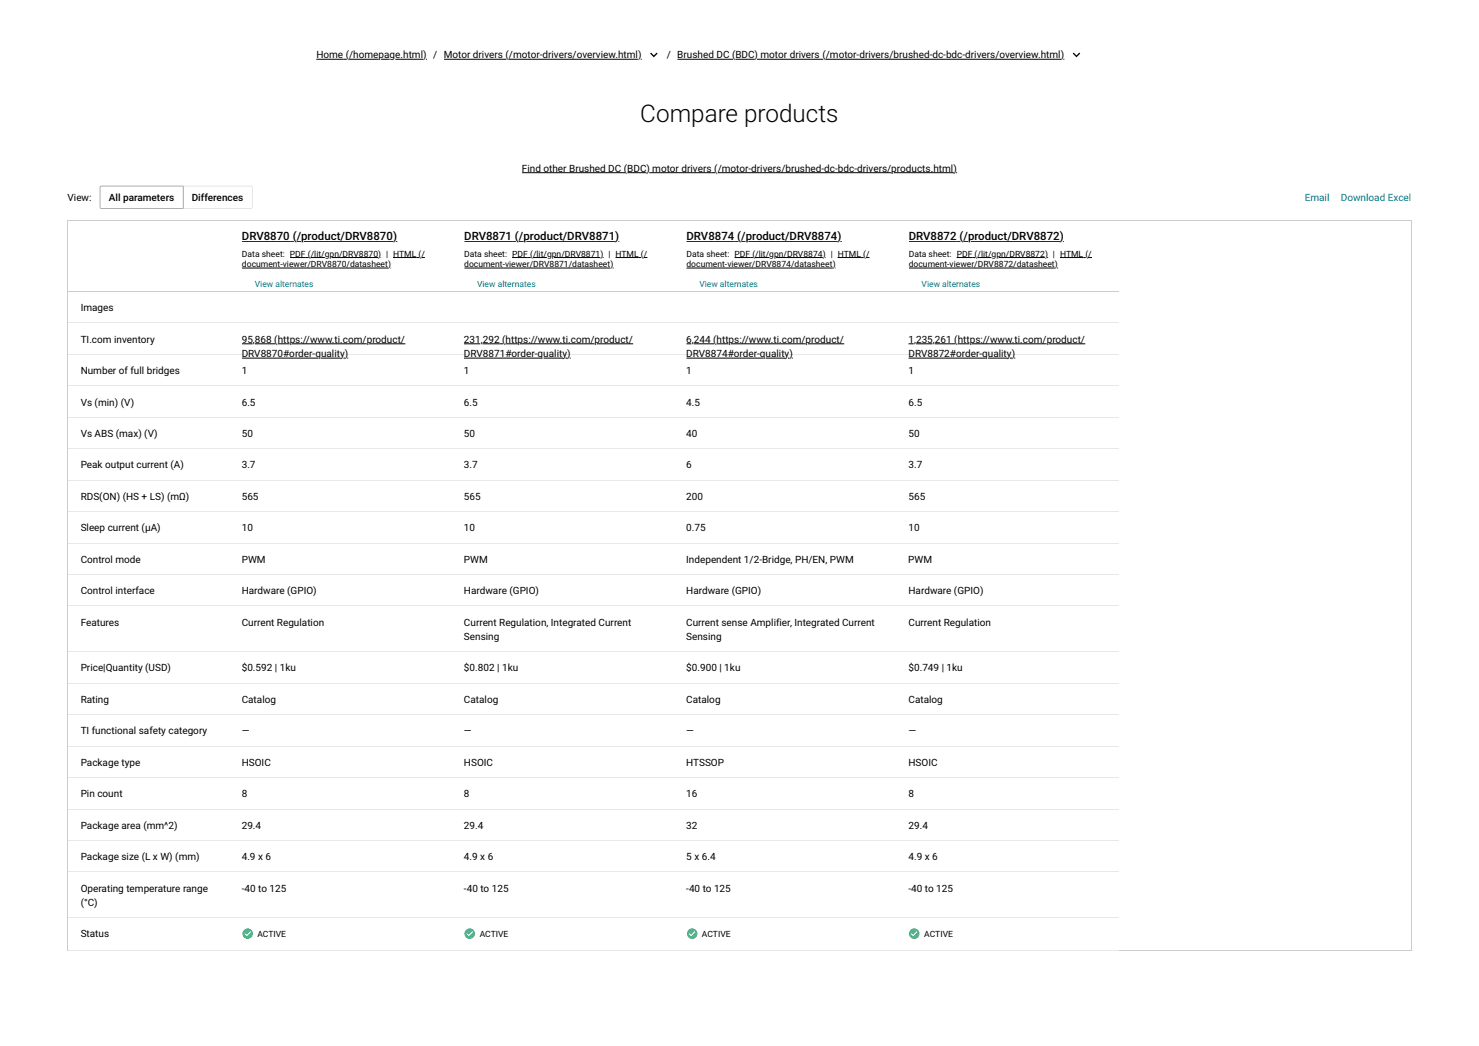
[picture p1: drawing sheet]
<svg xmlns="http://www.w3.org/2000/svg" width="420mm" height="297mm" viewBox="0 0 420 297" stroke-linecap="round" stroke-linejoin="round" font-family="sans-serif">
<defs><g id="words">
<text font-size="6.9" x="181.9" y="34.6">Compare products</text>
<g font-size="3.2">
<text x="68.7" y="68.2">DRV8870 (/product/DRV8870)</text>
<text x="131.9" y="68.2">DRV8871 (/product/DRV8871)</text>
<text x="195" y="68.2">DRV8874 (/product/DRV8874)</text>
<text x="258.2" y="68.2">DRV8872 (/product/DRV8872)</text>
</g>
<g font-size="2.8">
<text x="89.9" y="16.5">Home (/homepage.html) / Motor drivers (/motor-drivers/overview.html)</text>
<text x="189.4" y="16.5">/ Brushed DC (BDC) motor drivers (/motor-drivers/brushed-dc-bdc-drivers/overview.html)</text>
<text x="148.3" y="48.7">Find other Brushed DC (BDC) motor drivers (/motor-drivers/brushed-dc-bdc-drivers/products.html)</text>
<text x="19.2" y="57">View:</text>
<text x="30.9" y="57">All parameters</text>
<text x="54.5" y="57">Differences</text>
<text x="22.9" y="88.4">Images</text>
<text x="22.9" y="97.3">TI.com inventory</text>
<text x="68.7" y="97.3">95,868 (https://www.ti.com/product/</text>
<text x="68.7" y="101.4">DRV8870#order-quality)</text>
<text x="131.8" y="97.3">231,292 (https://www.ti.com/product/</text>
<text x="131.8" y="101.4">DRV8871#order-quality)</text>
<text x="195" y="97.3">6,244 (https://www.ti.com/product/</text>
<text x="195" y="101.4">DRV8874#order-quality)</text>
<text x="258.1" y="97.3">1,235,261 (https://www.ti.com/product/</text>
<text x="258.1" y="101.4">DRV8872#order-quality)</text>
<text x="22.9" y="106.2">Number of full bridges</text>
<text x="68.7" y="106.2">1</text>
<text x="131.8" y="106.2">1</text>
<text x="195" y="106.2">1</text>
<text x="258.1" y="106.2">1</text>
<text x="22.9" y="115.2">Vs (min) (V)</text>
<text x="68.7" y="115.2">6.5</text>
<text x="131.8" y="115.2">6.5</text>
<text x="195" y="115.2">4.5</text>
<text x="258.1" y="115.2">6.5</text>
<text x="22.9" y="124.1">Vs ABS (max) (V)</text>
<text x="68.7" y="124.1">50</text>
<text x="131.8" y="124.1">50</text>
<text x="195" y="124.1">40</text>
<text x="258.1" y="124.1">50</text>
<text x="22.9" y="133">Peak output current (A)</text>
<text x="68.7" y="133">3.7</text>
<text x="131.8" y="133">3.7</text>
<text x="195" y="133">6</text>
<text x="258.1" y="133">3.7</text>
<text x="22.9" y="142">RDS(ON) (HS + LS) (mΩ)</text>
<text x="68.7" y="142">565</text>
<text x="131.8" y="142">565</text>
<text x="195" y="142">200</text>
<text x="258.1" y="142">565</text>
<text x="22.9" y="150.9">Sleep current (µA)</text>
<text x="68.7" y="150.9">10</text>
<text x="131.8" y="150.9">10</text>
<text x="195" y="150.9">0.75</text>
<text x="258.1" y="150.9">10</text>
<text x="22.9" y="159.8">Control mode</text>
<text x="68.7" y="159.8">PWM</text>
<text x="131.8" y="159.8">PWM</text>
<text x="195" y="159.8">Independent 1/2-Bridge, PH/EN, PWM</text>
<text x="258" y="159.8">PWM</text>
<text x="22.9" y="168.8">Control interface</text>
<text x="68.7" y="168.8">Hardware (GPIO)</text>
<text x="131.8" y="168.8">Hardware (GPIO)</text>
<text x="195" y="168.8">Hardware (GPIO)</text>
<text x="258.1" y="168.8">Hardware (GPIO)</text>
<text x="22.9" y="177.7">Features</text>
<text x="68.7" y="177.7">Current Regulation</text>
<text x="131.8" y="177.7">Current Regulation, Integrated Current</text>
<text x="195" y="177.7">Current sense Amplifier, Integrated Current</text>
<text x="258.1" y="177.7">Current Regulation</text>
<text x="131.8" y="181.8">Sensing</text>
<text x="195" y="181.8">Sensing</text>
<text x="22.9" y="190.7">Price|Quantity (USD)</text>
<text x="68.7" y="190.7">$0.592 | 1ku</text>
<text x="131.8" y="190.7">$0.802 | 1ku</text>
<text x="195" y="190.7">$0.900 | 1ku</text>
<text x="258.1" y="190.7">$0.749 | 1ku</text>
<text x="22.9" y="199.6">Rating</text>
<text x="68.7" y="199.6">Catalog</text>
<text x="131.8" y="199.6">Catalog</text>
<text x="195" y="199.6">Catalog</text>
<text x="258.1" y="199.6">Catalog</text>
<text x="22.9" y="208.6">TI functional safety category</text>
<text x="68.7" y="208.6">—</text>
<text x="131.8" y="208.6">—</text>
<text x="195" y="208.6">—</text>
<text x="258.1" y="208.6">—</text>
<text x="22.9" y="217.5">Package type</text>
<text x="68.7" y="217.5">HSOIC</text>
<text x="131.8" y="217.5">HSOIC</text>
<text x="195" y="217.5">HTSSOP</text>
<text x="258.1" y="217.5">HSOIC</text>
<text x="22.9" y="226.4">Pin count</text>
<text x="68.7" y="226.4">8</text>
<text x="131.8" y="226.4">8</text>
<text x="195" y="226.4">16</text>
<text x="258.1" y="226.4">8</text>
<text x="22.9" y="235.4">Package area (mm^2)</text>
<text x="68.7" y="235.4">29.4</text>
<text x="131.8" y="235.4">29.4</text>
<text x="195" y="235.4">32</text>
<text x="258.1" y="235.4">29.4</text>
<text x="22.9" y="244.3">Package size (L x W) (mm)</text>
<text x="68.7" y="244.3">4.9 x 6</text>
<text x="131.8" y="244.3">4.9 x 6</text>
<text x="195" y="244.3">5 x 6.4</text>
<text x="258.1" y="244.3">4.9 x 6</text>
<text x="22.9" y="253.2">Operating temperature range</text>
<text x="22.9" y="257.3">(°C)</text>
<text x="68.7" y="253.2">-40 to 125</text>
<text x="131.8" y="253.2">-40 to 125</text>
<text x="195" y="253.2">-40 to 125</text>
<text x="258.1" y="253.2">-40 to 125</text>
<text x="22.9" y="266.2">Status</text>
</g>
<g font-size="2.8" fill="#007c8c">
<text x="370.6" y="57">Email</text>
<text x="380.9" y="57">Download Excel</text>
</g>
<g font-size="2.4">
<text x="68.7" y="72.9">Data sheet: PDF (/lit/gpn/DRV8870) | HTML (/</text>
<text x="68.7" y="75.9">document-viewer/DRV8870/datasheet)</text>
<text x="131.9" y="72.9">Data sheet: PDF (/lit/gpn/DRV8871) | HTML (/</text>
<text x="131.9" y="75.9">document-viewer/DRV8871/datasheet)</text>
<text x="195" y="72.9">Data sheet: PDF (/lit/gpn/DRV8874) | HTML (/</text>
<text x="195" y="75.9">document-viewer/DRV8874/datasheet)</text>
<text x="258.2" y="72.9">Data sheet: PDF (/lit/gpn/DRV8872) | HTML (/</text>
<text x="258.2" y="75.9">document-viewer/DRV8872/datasheet)</text>
<text x="73.1" y="266.1">ACTIVE</text>
<text x="136.3" y="266.1">ACTIVE</text>
<text x="199.4" y="266.1">ACTIVE</text>
<text x="262.6" y="266.1">ACTIVE</text>
</g>
<g font-size="2.4" fill="#007c8c">
<text x="72.4" y="81.5">View alternates</text>
<text x="135.5" y="81.5">View alternates</text>
<text x="198.7" y="81.5">View alternates</text>
<text x="261.8" y="81.5">View alternates</text>
</g>
</g></defs>
<path d="M148.3 49h29.3M178.2 49h5.5M184.5 49h18.6M204 49h49.2M253.9 49h17.1M271.6 49h.3" fill="none" stroke="#000" stroke-width=".28"/>
<path d="M28.4 53l.4-.2h23.3v6.5h-23.3l-.4-.4zM28.5 53v5.9l.3 .2h23.2v-6.2z" fill="#555"/>
<path d="M51.9 52.8h19.6l.2 .4v5.9l-.4 .2h-19.4zM52 52.9v6.2l19.5-.1-.1-6.1z" fill="#ccc"/>
<path d="M19.2 62.6h381.6M19.3 62.6v207.5M400.9 62.5v207.4M19.3 270h381.7" fill="none" stroke="#ccc" stroke-width=".28"/>
<g fill="none" stroke="#e8e8e8" stroke-width=".28">
<path d="M19.3 91.7h298.4M19.3 100.6h45.7M19.3 109.5h45.7M19.3 118.5h45.7M19.3 127.4h45.7M19.3 136.3h45.7M19.3 145.3h45.7M19.3 154.2h45.7M19.3 163.1h45.7M19.3 172.1h45.7M19.3 185.1h45.7M19.3 194h45.7"/>
<path d="M19.3 202.9h45.7M19.3 211.9h45.7M19.3 220.8h45.7M19.3 229.7h45.7M19.3 238.7h45.7M19.3 247.6h45.7M19.3 260.6h45.7M19.3 269.9h45.7"/>
</g>
<g fill="#fff">
<path d="M68.7 85.5h3.6v3.7h-3.6z"/>
<path d="M131.8 85.5h3.7v3.7h-3.7z"/>
<path d="M195 85.5h3.6v3.7h-3.6z"/>
<path d="M258.1 85.5h3.6v3.7h-3.6z"/>
</g>
<g fill="none" stroke="#e8e8e8" stroke-width=".28">
<path d="M65.1 100.6h252.6M65.1 109.5h252.6M65.1 118.5h252.6M65.1 127.4h252.6M65.1 136.3h252.6M65.1 145.3h252.6M65.1 154.2h252.6M65.1 163.1h252.6M65.1 172.1h252.6M65.1 185.1h252.6M65.1 194h252.6M65.1 202.9h252.6"/>
<path d="M65.1 211.9h252.6M65.1 220.8h252.6M65.1 229.7h252.6M65.1 238.7h252.6M65.1 247.6h252.6M65.1 260.6h252.6M65.1 269.9h252.6"/>
</g>
<g fill="none" stroke="#000" stroke-width=".28">
<path d="M68.7 97.6h3M72.4 97.6h5.8M78.9 97.6h3.4M82.9 97.6h21.3M104.9 97.6h10.3M131.8 97.6h4.6M137.1 97.6h5.8M143.6 97.6h3.5M147.6 97.6h21.3M169.6 97.6h10.3M195 97.6h1.4M197.1 97.6h5.8"/>
<path d="M203.5 97.6h3.4M207.6 97.6h21.3M229.5 97.6h10.3M258.1 97.6h1.5M260.3 97.6h4.6M265.5 97.6h5.9M272 97.6h3.4M276.1 97.6h21.2M298 97.6h10.3M68.7 101.7h21.8M91.2 101.7h5.6M97.6 101.7h.4"/>
<path d="M98.6 101.7h.3M131.8 101.7h21.9M154.4 101.7h5.6M160.6 101.7h.6M161.9 101.7h.2M195 101.7h21.8M217.5 101.7h5.5M223.9 101.7h.4M224.9 101.7h.3M258.1 101.7h21.9M280.7 101.7h5.5M286.9 101.7h.6"/>
<path d="M288.1 101.7h.3"/>
</g>
<g fill="#4b5">
<path d="M68.9 265.1a1.49 1.49 0 0 0 2.9 0 1.49 1.49 0 0 0-2.9 0zM69.3 265.2l.3-.2 .5 .4 1-1 .2 .3-1.2 1.2z"/>
<path d="M131.9 265.1a1.5 1.5 0 0 0 3 0 1.5 1.5 0 0 0-3 0zM132.4 265.2l.3-.2 .4 .4 1.1-1 .2 .3-1.3 1.2z"/>
<path d="M195.2 265.1a1.49 1.49 0 0 0 2.9 0 1.49 1.49 0 0 0-2.9 0zM195.6 265.2l.3-.2 .4 .4 1.1-1 .2 .3-1.3 1.2z"/>
<path d="M258.2 265.1a1.5 1.5 0 0 0 3 0 1.5 1.5 0 0 0-3 0zM258.9 265l.5 .4 1-1 .3 .3-1.3 1.2-.7-.7z"/>
</g>
<path d="M19.3 82.7h298.6" fill="none" stroke="#ccc" stroke-width=".28"/>
<path d="M68.7 68.5h14.8M68.7 76.1h41.6M82.4 73.1h5.3M84.3 68.5h1.2M86.3 68.5h25.3M88.2 73.1h4.1M94.2 73.1h13.2M108.1 73.1h.2M111 76.1h.1M111.6 73.1h7.5M112.5 68.5h.4M119.8 73.1h.9" fill="none" stroke="#000" stroke-width=".28"/>
<g fill="#fff">
<path d="M68.7 79.3h2.9v2.8h-2.9z"/>
<path d="M120.9 65.1h3.7v3.6h-3.7z"/>
</g>
<path d="M131.9 68.5h14.7M131.9 76.1h41.5M145.5 73.1h5.3M147.4 68.5h1.3M149.5 68.5h25.4M151.4 73.1h4M157.4 73.1h13.1M171.2 73.1h.3M174 76.1h.3M174.9 73.1h7.3M175.7 68.5h.2M182.8 73.1h1.1" fill="none" stroke="#000" stroke-width=".28"/>
<g fill="#fff">
<path d="M131.9 79.3h2.8v2.8h-2.8z"/>
<path d="M184.1 65.1h3.6v3.6h-3.6z"/>
</g>
<path d="M195 68.5h14.8M195 76.1h41.6M208.7 73.1h5.3M210.6 68.5h1.2M212.6 68.5h25.3M214.5 73.1h4.1M220.5 73.1h13.2M234.4 73.1h.1M237.3 76.1h.1M237.9 73.1h7.5M238.7 68.5h.4M246 73.1h1" fill="none" stroke="#000" stroke-width=".28"/>
<g fill="#fff">
<path d="M195 79.3h2.9v2.8h-2.9z"/>
<path d="M247.2 65.1h3.7v3.6h-3.7z"/>
</g>
<path d="M258.2 68.5h14.6M258.2 76.1h41.4M271.8 73.1h5.2M273.7 68.5h1.3M275.8 68.5h25.3M277.7 73.1h3.9M283.7 73.1h13.1M297.5 73.1h.3M300.3 76.1h.3M301.1 73.1h7.3M302 68.5h.2M309.1 73.1h1.1" fill="none" stroke="#000" stroke-width=".28"/>
<g fill="#fff">
<path d="M258.2 79.3h2.8v2.8h-2.8z"/>
<path d="M310.3 65.1h3.7v3.6h-3.7z"/>
</g>
<g fill="none" stroke="#000" stroke-width=".28">
<path d="M89.9 16.8h8.6M99.2 16.8h8.4M108.3 16.8h2.4M112.3 16.8h7.9M121 16.8h.3M126.1 16.8h17.8M144.5 16.8h36.7M182 16.8h.3M192.4 16.8h15.9M209 16.8h5.4M215.1 16.8h18.8M234.5 16.8h66.9"/>
<path d="M302.1 16.8h.3"/>
</g>
<path d="M184.7 15.2l.3-.3 .7 .8 .8-.8 .3 .3-1 1.1zM304.7 15.2l.3-.3 .8 .8 .8-.8 .3 .3-1.1 1.1z" fill="#000"/>
<use href="#words"/>
</svg>
